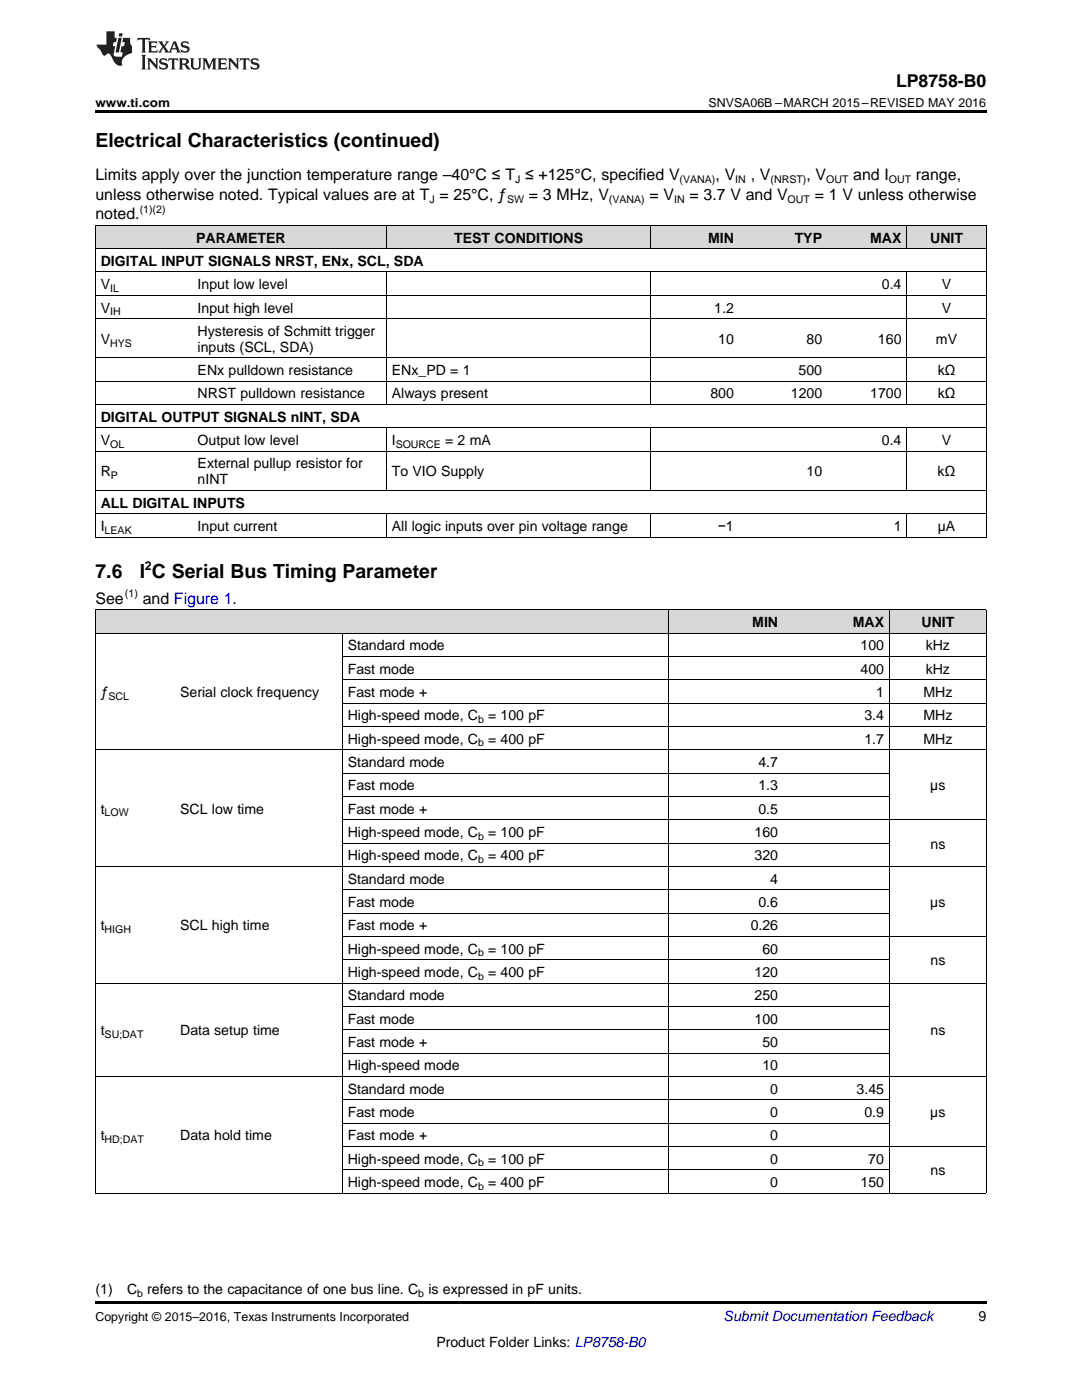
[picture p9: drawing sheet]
<svg xmlns="http://www.w3.org/2000/svg" width="216mm" height="279mm" viewBox="0 0 216 279" stroke-linecap="round" stroke-linejoin="round" font-family="sans-serif">
<defs><g id="words">
<g font-size="3.9">
<text x="19" y="29.3">Electrical Characteristics (continued)</text>
<text x="19" y="115.3">7.6</text>
<text x="27.9" y="115.3">I C Serial Bus Timing Parameter</text>
</g>
<text font-size="3.5" x="178.8" y="17.3">LP8758-B0</text>
<g font-size="3.2">
<text x="19" y="36">Limits apply over the junction temperature range –40°C ≤ T ≤ +125°C, specified V</text>
<text x="142.8" y="36">, V</text>
<text x="149.8" y="36">, V</text>
<text x="160.9" y="36">, V</text>
<text x="170.3" y="36">and I</text>
<text x="182.8" y="36">range,</text>
<text x="19" y="39.9">unless otherwise noted. Typical values are at T = 25°C, ƒ</text>
<text x="105.5" y="39.9">= 3 MHz, V</text>
<text x="129.6" y="39.9">= V</text>
<text x="137.6" y="39.9">= 3.7 V and V</text>
<text x="162.6" y="39.9">= 1 V unless otherwise</text>
<text x="19" y="43.7">noted.</text>
<text x="19" y="120.5">See</text>
<text x="28.5" y="120.5">and Figure 1.</text>
</g>
<g font-size="2.8">
<text x="20.1" y="53.1">DIGITAL INPUT SIGNALS NRST, ENx, SCL, SDA</text>
<text x="39.2" y="48.4">PARAMETER</text>
<text x="90.6" y="48.4">TEST CONDITIONS</text>
<text x="141.3" y="48.4">MIN</text>
<text x="158.6" y="48.4">TYP</text>
<text x="173.6" y="48.4">MAX</text>
<text x="185.6" y="48.4">UNIT</text>
<text x="20.1" y="57.7">V</text>
<text x="39.4" y="57.7">Input low level</text>
<text x="176" y="57.7">0.4</text>
<text x="187.9" y="57.7">V</text>
<text x="20.1" y="62.4">V</text>
<text x="39.4" y="62.4">Input high level</text>
<text x="142.5" y="62.4">1.2</text>
<text x="187.9" y="62.4">V</text>
<text x="20.1" y="68.6">V</text>
<text x="39.4" y="67">Hysteresis of Schmitt trigger</text>
<text x="39.4" y="70.2">inputs (SCL, SDA)</text>
<text x="143.3" y="68.6">10</text>
<text x="160.9" y="68.6">80</text>
<text x="175.2" y="68.6">160</text>
<text x="186.8" y="68.6">mV</text>
<text x="39.4" y="74.9">ENx pulldown resistance</text>
<text x="78.2" y="74.9">ENx_PD = 1</text>
<text x="159.3" y="74.9">500</text>
<text x="187.1" y="74.9">kΩ</text>
<text x="39.4" y="79.5">NRST pulldown resistance</text>
<text x="78.2" y="79.5">Always present</text>
<text x="141.7" y="79.5">800</text>
<text x="157.8" y="79.5">1200</text>
<text x="173.6" y="79.5">1700</text>
<text x="187.1" y="79.5">kΩ</text>
<text x="20.1" y="84.2">DIGITAL OUTPUT SIGNALS nINT, SDA</text>
<text x="20.1" y="88.8">V</text>
<text x="39.4" y="88.8">Output low level</text>
<text x="78.2" y="88.8">I</text>
<text x="88.8" y="88.8">= 2 mA</text>
<text x="176" y="88.8">0.4</text>
<text x="187.9" y="88.8">V</text>
<text x="20.1" y="95.1">R</text>
<text x="39.4" y="93.5">External pullup resistor for</text>
<text x="78.2" y="95.1">To VIO Supply</text>
<text x="160.9" y="95.1">10</text>
<text x="187.1" y="95.1">kΩ</text>
<text x="20.1" y="101.3">ALL DIGITAL INPUTS</text>
<text x="39.4" y="96.7">nINT</text>
<text x="20.1" y="106">I</text>
<text x="39.4" y="106">Input current</text>
<text x="78.2" y="106">All logic inputs over pin voltage range</text>
<text x="143.2" y="106">−1</text>
<text x="178.3" y="106">1</text>
<text x="187.1" y="106">µA</text>
<text x="150.1" y="125.1">MIN</text>
<text x="170.1" y="125.1">MAX</text>
<text x="183.9" y="125.1">UNIT</text>
<text x="69.4" y="129.8">Standard mode</text>
<text x="171.7" y="129.8">100</text>
<text x="184.7" y="129.8">kHz</text>
<text x="69.4" y="134.4">Fast mode</text>
<text x="171.7" y="134.4">400</text>
<text x="184.7" y="134.4">kHz</text>
<text x="20.1" y="139.1">ƒ</text>
<text x="35.9" y="139.1">Serial clock frequency</text>
<text x="69.4" y="139.1">Fast mode +</text>
<text x="69.4" y="143.8">High-speed mode, C</text>
<text x="97.4" y="143.8">= 100 pF</text>
<text x="172.5" y="143.8">3.4</text>
<text x="174.8" y="139.1">1</text>
<text x="184.3" y="139.1">MHz</text>
<text x="184.3" y="143.8">MHz</text>
<text x="69.4" y="148.4">High-speed mode, C</text>
<text x="97.4" y="148.4">= 400 pF</text>
<text x="172.5" y="148.4">1.7</text>
<text x="184.3" y="148.4">MHz</text>
<text x="69.4" y="153.1">Standard mode</text>
<text x="151.3" y="153.1">4.7</text>
<text x="69.4" y="157.7">Fast mode</text>
<text x="151.3" y="157.7">1.3</text>
<text x="185.6" y="157.7">µs</text>
<text x="20.1" y="162.4">t</text>
<text x="35.9" y="162.4">SCL low time</text>
<text x="69.4" y="162.4">Fast mode +</text>
<text x="69.4" y="167">High-speed mode, C</text>
<text x="97.4" y="167">= 100 pF</text>
<text x="150.6" y="167">160</text>
<text x="151.3" y="162.4">0.5</text>
<text x="69.4" y="171.7">High-speed mode, C</text>
<text x="97.4" y="171.7">= 400 pF</text>
<text x="150.6" y="171.7">320</text>
<text x="185.7" y="169.4">ns</text>
<text x="69.4" y="176.4">Standard mode</text>
<text x="153.7" y="176.4">4</text>
<text x="20.1" y="185.7">t</text>
<text x="35.9" y="185.7">SCL high time</text>
<text x="69.4" y="181">Fast mode</text>
<text x="69.4" y="185.7">Fast mode +</text>
<text x="149.8" y="185.7">0.26</text>
<text x="151.3" y="181">0.6</text>
<text x="185.6" y="181">µs</text>
<text x="69.4" y="190.3">High-speed mode, C</text>
<text x="97.4" y="190.3">= 100 pF</text>
<text x="152.1" y="190.3">60</text>
<text x="69.4" y="195">High-speed mode, C</text>
<text x="97.4" y="195">= 400 pF</text>
<text x="150.6" y="195">120</text>
<text x="185.7" y="192.7">ns</text>
<text x="69.4" y="199.6">Standard mode</text>
<text x="150.6" y="199.6">250</text>
<text x="20.1" y="206.6">t</text>
<text x="35.9" y="206.6">Data setup time</text>
<text x="69.4" y="204.3">Fast mode</text>
<text x="69.4" y="209">Fast mode +</text>
<text x="150.6" y="204.3">100</text>
<text x="152.1" y="209">50</text>
<text x="185.7" y="206.6">ns</text>
<text x="69.4" y="213.6">High-speed mode</text>
<text x="152.1" y="213.6">10</text>
<text x="69.4" y="218.3">Standard mode</text>
<text x="153.7" y="218.3">0</text>
<text x="170.9" y="218.3">3.45</text>
<text x="20.1" y="227.6">t</text>
<text x="35.9" y="227.6">Data hold time</text>
<text x="69.4" y="222.9">Fast mode</text>
<text x="69.4" y="227.6">Fast mode +</text>
<text x="153.7" y="222.9">0</text>
<text x="153.7" y="227.6">0</text>
<text x="172.5" y="222.9">0.9</text>
<text x="185.6" y="222.9">µs</text>
<text x="69.4" y="232.2">High-speed mode, C</text>
<text x="97.4" y="232.2">= 100 pF</text>
<text x="153.7" y="232.2">0</text>
<text x="173.2" y="232.2">70</text>
<text x="69.4" y="236.9">High-speed mode, C</text>
<text x="97.4" y="236.9">= 400 pF</text>
<text x="153.7" y="236.9">0</text>
<text x="171.7" y="236.9">150</text>
<text x="185.7" y="234.6">ns</text>
<text x="19" y="258.2">(1)</text>
<text x="25.4" y="258.2">C refers to the capacitance of one bus line. C</text>
<text x="85.5" y="258.2">is expressed in pF units.</text>
<text x="195.3" y="263.6">9</text>
<text x="87.1" y="268.9">Product Folder Links: LP8758-B0</text>
</g>
<text font-size="2.8" fill="#0000c8" x="144.4" y="263.6">Submit Documentation Feedback</text>
<g font-size="2.5">
<text x="19" y="21.4">www.ti.com</text>
<text x="141.4" y="21.4">SNVSA06B –MARCH 2015–REVISED MAY 2016</text>
<text x="28.9" y="113.8">2</text>
<text x="19" y="263.6">Copyright © 2015–2016, Texas Instruments Incorporated</text>
</g>
<g font-size="2.1">
<text x="85.7" y="40.5">J</text>
<text x="101.2" y="40.5">SW</text>
<text x="102.8" y="36.6">J</text>
<text x="121.5" y="40.5">(VANA)</text>
<text x="134.5" y="40.5">IN</text>
<text x="135.6" y="36.6">(VANA)</text>
<text x="146.7" y="36.6">IN</text>
<text x="153.7" y="36.6">(NRST)</text>
<text x="157.2" y="40.5">OUT</text>
<text x="164.9" y="36.6">OUT</text>
<text x="177.4" y="36.6">OUT</text>
<text x="27.9" y="42.5">(1)(2)</text>
<text x="22" y="58.3">IL</text>
<text x="22" y="62.9">IH</text>
<text x="22" y="69.2">HYS</text>
<text x="22" y="89.4">OL</text>
<text x="79" y="89.4">SOURCE</text>
<text x="22.1" y="95.6">P</text>
<text x="20.9" y="106.5">LEAK</text>
<text x="24.9" y="119.2">(1)</text>
<text x="21.7" y="139.7">SCL</text>
<text x="95.4" y="144.3">b</text>
<text x="95.4" y="149">b</text>
<text x="20.9" y="162.9">LOW</text>
<text x="95.4" y="167.6">b</text>
<text x="95.4" y="172.3">b</text>
<text x="20.9" y="186.2">HIGH</text>
<text x="95.4" y="190.9">b</text>
<text x="95.4" y="195.5">b</text>
<text x="20.9" y="207.2">SU;DAT</text>
<text x="20.9" y="228.1">HD;DAT</text>
<text x="95.4" y="232.8">b</text>
<text x="95.4" y="237.5">b</text>
<text x="27.3" y="258.8">b</text>
<text x="83.5" y="258.8">b</text>
</g>
</g></defs>
<g fill="#d8d8d8">
<path d="M19 121.7h15.9v4.7h-15.9z"/>
<path d="M34.9 121.7h33.4v4.7h-33.4z"/>
<path d="M68.3 121.7h51.1v4.7h-51.1z"/>
<path d="M119.4 121.7h14.1v4.7h-14.1z"/>
<path d="M133.5 121.7h22.9v4.7h-22.9z"/>
<path d="M156.4 121.7h21.1v4.7h-21.1z"/>
<path d="M177.5 121.7h19.3v4.7h-19.3z"/>
<path d="M19 45h19.4v4.7h-19.4z"/>
<path d="M38.4 45h38.7v4.7h-38.7z"/>
<path d="M77.1 45h52.8v4.7h-52.8z"/>
<path d="M129.9 45h17.6v4.7h-17.6z"/>
<path d="M147.5 45h17.6v4.7h-17.6z"/>
<path d="M165.1 45h15.9v4.7h-15.9z"/>
<path d="M181 45h15.8v4.7h-15.8z"/>
</g>
<path d="M19 22h177.8v.5h-177.8zM19 259.7h177.8v.5h-177.8z" fill="#000"/>
<g fill="none" stroke="#000" stroke-width=".2">
<path d="M19 58.9h177.8M19 54.3h177.8M19 49.6h177.8M19 45h177.8M19.1 45v62.2M77.1 45v4.7M77.1 54.3v26.5M129.9 45v4.7M129.9 54.3v26.5M180.9 45v4.7M180.9 54.3v26.5M196.8 45v62.2"/>
<path d="M19 76.1h177.8M19 71.4h177.8M19 63.6h177.8M19 97.9h177.8M19 90h177.8M19 85.4h177.8M19 80.7h177.8M77.1 85.4v12.5M129.9 85.4v12.5M180.9 85.4v12.5M19 107.2h177.8M19 102.5h177.8"/>
<path d="M77.1 102.6v4.6M129.9 102.6v4.6M180.9 102.6v4.6M19 126.3h177.8M19 121.7h177.8M19.1 121.7v116.5M68.3 126.4v111.8M68.3 135.7h128.5M68.3 131h128.5M133.4 121.7v116.5M177.4 121.7v116.5M196.8 121.7v116.5"/>
<path d="M19 149.6h177.8M68.3 158.9h109.1M68.3 154.3h109.1M68.3 145h128.5M68.3 140.3h128.5M19 172.9h177.8M68.3 177.6h109.1M68.3 168.3h109.1M68.3 163.6h128.5M19 196.2h177.8M68.3 191.5h109.1M68.3 186.9h128.5"/>
<path d="M68.3 182.2h109.1M19 214.8h177.8M68.3 219.5h109.1M68.3 210.2h109.1M68.3 205.5h109.1M68.3 200.9h109.1M19 238.1h177.8M68.3 233.5h109.1M68.3 228.8h128.5M68.3 224.1h109.1"/>
</g>
<g fill="#231f20">
<path d="M27.5 7.6l-.1 .5 .4-.2h.6v.1v2.1l-.2 .4h1l-.3-.4v-2.1l.1-.1h.5l.5 .2-.2-.5zM29.5 8.3l.2 .3v1.5l-.2 .4h1.8l.2-.6a1.04 1.04 0 0 1-1.3 .2v-.7h.6l.3 .2v-.6l-.3 .2h-.6v-.6l.8-.1 .4 .3-.2-.5zM31.5 8.3l.9 1.1-.9 1.1h.8l-.2-.2 .5-.7 .4 .7-.2 .2h1.5l-.1-.2 .1-.4h.9l.1 .4-.2 .2h1l-.3-.3-.7-1.9h-.5l-.9 2-.8-1 .9-1h-.8l.1 .3-.3 .5-.4-.6 .2-.2zM34.7 8.6l.4 1h-.7zM36.3 8.4a.63 .63 0 0 0-.2 .7 .63 .63 0 0 0 .6 .4l.6 .2 .1 .2a.75 .75 0 0 1-.7 .4 .75 .75 0 0 1-.6-.5l.1 .7 .1-.1a1.11 1.11 0 0 0 1.5-.6 1.13 1.13 0 0 0-1.2-.8l-.1-.4a1.04 1.04 0 0 1 1.2 .2l-.2-.5-.1 .1-.5-.2zM28.2 10.9l.2 .4v2.2l-.2 .4h1l-.3-.4v-2.2l.3-.4zM29.3 11.6l.3 .4v1.5l-.3 .4h.8l-.2-.4v-1.3l1.5 1.7v-1.9l.2-.4h-.7l.2 .4v.9l-1.1-1.3zM32 11.8a.62 .62 0 0 0-.2 .7 .62 .62 0 0 0 .6 .4l.6 .1 .1 .3a.76 .76 0 0 1-.7 .3 .76 .76 0 0 1-.6-.4l.1 .7 .1-.1a1.11 1.11 0 0 0 1.5-.6 1.13 1.13 0 0 0-1.2-.8l-.1-.4a1.04 1.04 0 0 1 1.2 .2l-.2-.6-.1 .1-.5-.1zM33.7 11.6l-.2 .6a.61 .61 0 0 1 .8-.3v1.6l-.2 .4h.9l-.2-.4v-1.6a.63 .63 0 0 1 .8 .3l-.2-.6zM35.6 11.6l.3 .4v1.5l-.3 .4h1l-.2-.2v-.8l.5 .2a.76 .76 0 0 0 1.2 .7l-1-1a.58 .58 0 0 0 .6-.5 .58 .58 0 0 0-.5-.6zM36.4 11.9h.1a.45 .45 0 0 1 .5 .1 .45 .45 0 0 1 .1 .5l-.7 .2zM37.9 11.6l.2 .2a2.17 2.17 0 0 0 .3 1.9 .99 .99 0 0 0 1.6-.6v-1.1l.2-.4h-.7l.2 .2a1.92 1.92 0 0 1-.2 1.8 .6 .6 0 0 1-.9-.5v-1.1l.2-.4zM40.4 11.6l.2 .4v1.5l-.2 .4h.7l-.2-.4v-1.4l.8 1.8 .8-1.8v1.4l-.2 .4h.9l-.2-.4v-1.5l.2-.4h-.8l-.6 1.5-.6-1.5zM43.4 11.6l.2 .4v1.5l-.2 .4h1.8l.2-.6a1.04 1.04 0 0 1-1.3 .1v-.6h.5l.4 .2v-.6l-.4 .2h-.5v-.7h.8l.3 .3-.1-.6zM45.5 11.6l.2 .4v1.5l-.2 .4h.7l-.2-.4v-1.3l1.5 1.7v-1.9l.2-.4h-.7l.2 .4v.9l-1.1-1.3zM47.9 11.6l-.1 .6a.61 .61 0 0 1 .8-.3v1.6l-.3 .4h1l-.3-.4 .1-1.6a.63 .63 0 0 1 .7 .3l-.1-.6zM50.2 11.8a.62 .62 0 0 0-.2 .7 .62 .62 0 0 0 .6 .4l.6 .1 .2 .3a.76 .76 0 0 1-.8 .3 .76 .76 0 0 1-.6-.4l.1 .7 .2-.1a1.11 1.11 0 0 0 1.5-.6 1.13 1.13 0 0 0-1.3-.8l-.1-.4a1.04 1.04 0 0 1 1.2 .2l-.1-.6-.2 .1-.5-.1z"/>
<path d="M21.2 6.3v2.6h-1.9l.1 .4 .7 .9a.91 .91 0 0 0 1 .8 .56 .56 0 0 1 .5-.3 .56 .56 0 0 1 .5 .3l.4 .8a1.53 1.53 0 0 0 1.9 1.2 1.54 1.54 0 0 1 1-2.1l.9-.3v-1.4a1.52 1.52 0 0 1-.3-1.6h-1.4l-.2 .8h.5l-.2 .8h-.4l-.2 1v.2l.4 .1-.2 .8a1.93 1.93 0 0 1-1.6-.3l.3-1.8h-.5l.2-.8h.4l.2-.8h-.4v-1.3zM23.6 7.6l-.6 2.9h.7l.6-2.9zM23.8 6.6l-.1 .7h.6l.2-.7z"/>
</g>
<use href="#words"/>
</svg>
